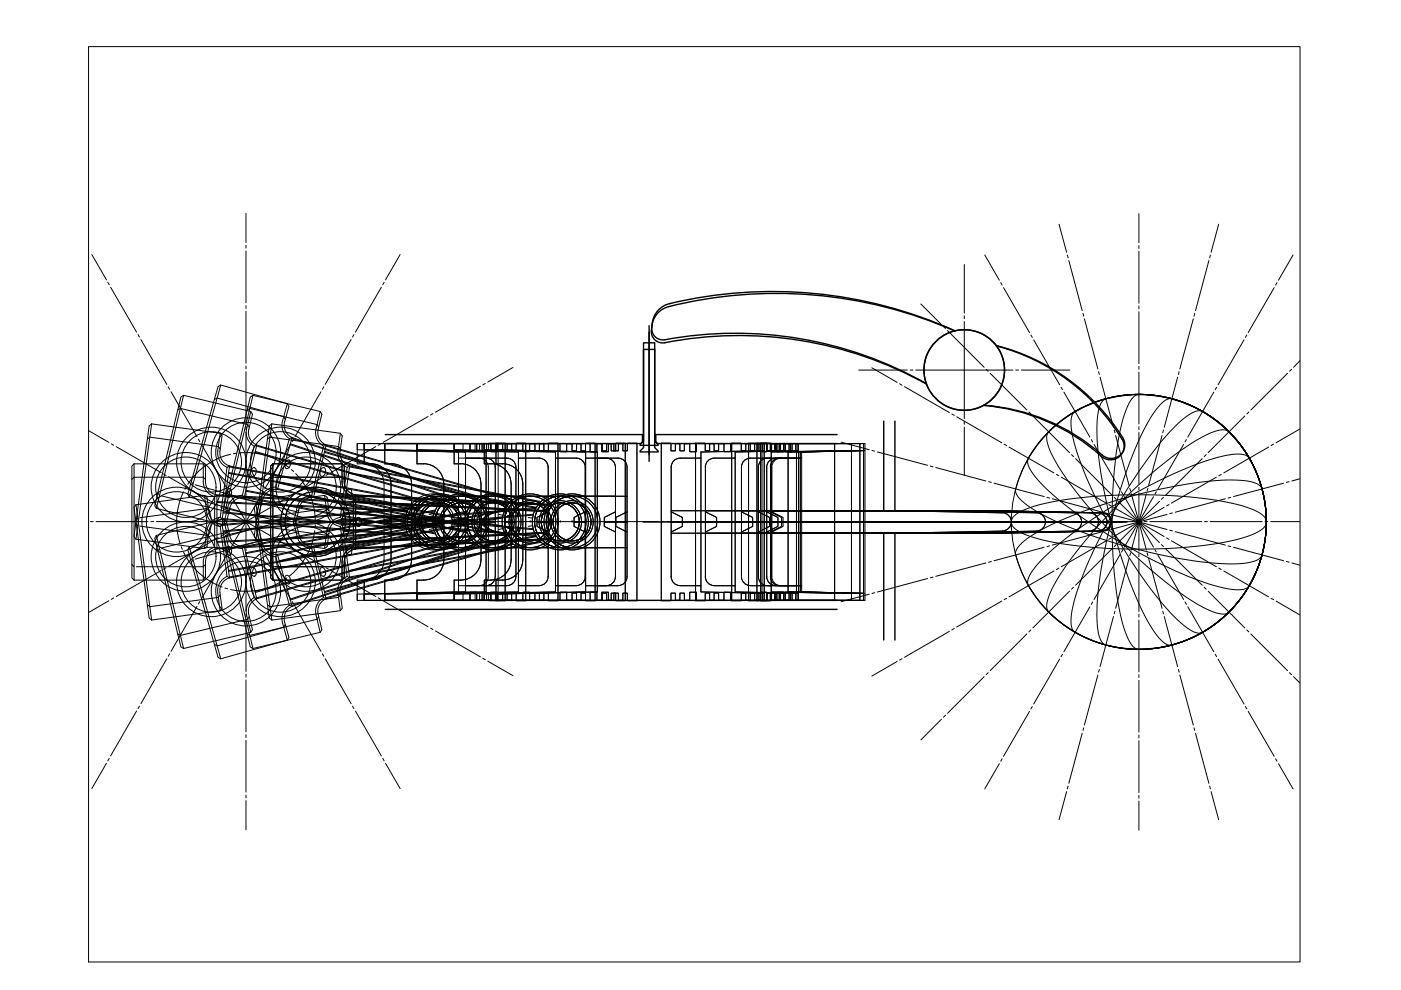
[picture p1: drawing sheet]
<svg xmlns="http://www.w3.org/2000/svg" width="297mm" height="210mm" viewBox="0 0 297 210" stroke-linecap="round" stroke-linejoin="round" font-family="sans-serif">
<!-- layer: deg000 -->
<g fill="none" stroke="#000" stroke-width=".21">
<path d="M57.8 98.3v24.7M57.8 98.3h14.7l.5 .5v2.8M57.8 98.3l-.4 .5v2.8M72.5 98.3v3.8a3.3 3.3 0 0 0 2.4 3.2M105.2 94v4.3h1.4M106.6 98.3a4.3 4.3 0 0 1 4.2 4.3M126.6 97.1v27.1M131.1 97.1a1.89 1.89 0 0 1 1.8 1.9v23.3a1.89 1.89 0 0 1-1.8 1.9M131.1 97.1h-4.5v-1.3l-21.4-.4v-1.4h22.4v1.8h1.4v-1.7h1.2v1.5h.9v-1.5h1v1.5h.9v-1.6h2v33.4h-2v-1.6h-.9v1.5h-1v-1.5h-.9v1.5h-1.2v-1.7h-1.4v1.7h-22.4v-1.3l21.4-.5v-1.3h4.5M140.2 94h2.1v1.6h.9v-1.5h.9v1.5h1v-1.5h1.1v1.7h1.5v-1.8h14.3v33.3h-14.3v-1.7h-1.5v1.7h-1.1v-1.5h-1v1.5h-.9v-1.5h-.9v1.6h-2.1zM144.2 97.1a1.89 1.89 0 0 0-1.9 1.9v23.3a1.89 1.89 0 0 0 1.9 1.9M148.6 97.1v27.1"/>
<path d="M162 95.5l-13.4 .3v1.3h-4.4M221.7 92.3a27 27 0 0 1 29.8-6.7 27 27 0 0 1 17 25.5 4.9 4.9 0 0 1-3.3 2.4 66.2 66.2 0 0 1-20 2.9 96 96 0 0 1-25.1-2.2 9.3 9.3 0 0 1-5.5-2.8l-.1-.3a26.6 26.6 0 0 1 7.2-18.8zM57.4 119.7v2.8l.4 .5M73 119.7v2.8l-.5 .5h-14.7M74.9 105.3v10.7M74.9 105.3l.5-.4v11.5l-.5-.4M74.9 116a3.3 3.3 0 0 0-2.4 3.2v3.8M75.4 106.5l40.4 2M75.4 105.2l41.1 1.9M75.4 106.3l40.5 2M75.7 109.9a.55 .55 0 0 1 .7-.1 .55 .55 0 0 1 .2 .6 .8 .8 0 0 1-.7 1.2 1.24 1.24 0 0 1-.2-1.7zM110.8 102.6v16.1a4.3 4.3 0 0 1-4.2 4.3"/>
<path d="M114.4 110.7h1M115.8 112.9l-40.4 1.9M115.9 113.1l-40.5 1.9M116.5 114.2l-41.1 2M116.7 114.4l-41 2a2.91 2.91 0 0 0-2.7 3.3l-.5 .5h-14.2M116.7 106.9l-41-1.9a2.91 2.91 0 0 1-2.7-3.4l-.5-.4h-14.7l-.4 .4v18.1l.4 .5M121.3 110.7h.1M121.3 116.1h11.6M132.9 108.5l-2.3 1.2v1h2.3h-2.3v.9l2.3 1.2M132.9 105.2h-11.6a5.5 5.5 0 0 0-5.5 5.4 5.5 5.5 0 0 0 5.5 5.5M136.3 110.7h81.4M142.3 108.5l2.4 1.2v1h-2.4h2.4v.9l-2.4 1.2"/>
<path d="M142.3 108.3h47.4l22.8 .4a1.94 1.94 0 0 1 1.9 1.9 1.94 1.94 0 0 1-1.9 2l-22.8 .5h-47.4M106.6 123h-1.4v4.3M144.2 124.2h4.4v1.3l13.4 .3"/>
<circle cx="66.9" cy="110.6" r="7.4"/>
<circle cx="66.9" cy="110.6" r="6.4"/>
<circle cx="121.3" cy="110.6" r="5.9"/>
<circle cx="121.3" cy="110.6" r="4.5"/>
<circle cx="121.3" cy="110.6" r="4"/>
<circle cx="121.3" cy="110.6" r="5.5"/>
</g>
<!-- layer: Center_L -->
<g fill="none" stroke="#000" stroke-width=".21">
<path d="M19.5 54l3.1 5.3M22.9 59.9l.3 .5M52.2 45.2v6.2M52.2 52v.6M52.2 53.2v11M81.4 59.9l-.2 .5M84.8 54l-3.1 5.3M208.8 54.1l3.1 5.3M212.2 59.9l.3 .6M224.5 47.5l1.6 6M226.3 54.1l.2 .6M226.6 55.2l2.8 10.7"/>
<path d="M241.5 45.3v6.2M241.5 52.1v.6M241.5 53.3v11M256.3 55.2l-2.8 10.7M256.6 54.1l-.1 .6M258.4 47.5l-1.6 6M270.7 59.9l-.3 .6M274.2 54.1l-3.1 5.3M23.5 60.9l5.5 9.5M29.3 71l.3 .5M29.9 72l5.5 9.5M52.2 64.8v.6"/>
<path d="M52.2 66v11M52.2 77.6v.6M52.2 78.8v11M74.4 72l-5.5 9.5M75 71l-.3 .5M80.9 60.9l-5.5 9.5M108.8 77.9l-5.4 3.1M184.8 78l5.4 3.1M195.2 64.5l4.4 4.3M200 69.2l.5 .5M200.9 70.1l7.8 7.8M209.1 78.3l.4 .4"/>
<path d="M209.9 79.1l7.8 7.8M212.8 61l5.5 9.5M218.6 71l.3 .5M219.2 72.1l5.5 9.5M229.6 66.4l.2 .6M229.9 67.6l2.9 10.6M232.9 78.8l.2 .6M233.2 80l2.9 10.6M241.5 64.9v.6M241.5 66.1v11M241.5 77.7v.6M241.5 78.9v11"/>
<path d="M249.7 80l-2.9 10.6M250 78.8l-.1 .6M253 67.6l-2.9 10.6M253.3 66.4l-.1 .6M263.8 72.1l-5.5 9.5M264.4 71l-.3 .5M270.2 61l-5.6 9.5M273 79.1l-7.8 7.8M273.8 78.3l-.4 .4M275.6 76.5l-1.3 1.4M18.8 91.3l4.3 2.5M23.6 94.1l.5 .3"/>
<path d="M24.6 94.7l9.6 5.5M35.7 82l.3 .6M36.3 83.1l5.5 9.5M42.1 93.1l.3 .5M42.7 94.1l5.5 9.6M48.9 96.3a14.7 14.7 0 0 0-9.1 6.4M50.1 96.1l-.6 .1M50.7 96a14.7 14.7 0 0 1 10.6 3.2M52.2 90.4v.6M52.2 91.6v11M61.6 94.1l-5.5 9.6M61.8 99.6l.5 .4"/>
<path d="M62.3 93.1l-.3 .5M68.1 83.1l-5.6 9.5M68.6 82l-.3 .6M79.7 94.7l-9.6 5.5M80.7 94.1l-.5 .3M90.8 88.3l-9.6 5.5M91.8 87.7l-.5 .3M101.9 81.9l-9.6 5.5M102.9 81.3l-.5 .3M178.3 93.7l6 1.7M184.9 95.5l.5 .2M186 95.8l10.7 2.9"/>
<path d="M190.7 81.4l.5 .3M191.8 82l9.5 5.5M197.2 98.8l.6 .2M198.4 99.1l10.6 2.9M201.8 87.8l.5 .3M202.8 88.4l9.6 5.5M212.9 94.2l.5 .3M213.9 94.8l9.6 5.5M218.1 87.4l.5 .4M219 88.2l7.8 7.8M225 82.1l.3 .5M225.6 83.1l5.5 9.6"/>
<path d="M227.2 96.4l.4 .4M228 97.2l7.8 7.8M231.4 93.2l.3 .5M232 94.2l5.5 9.6M236.2 91.2l.2 .6M236.5 92.3l2.9 10.7M241.5 90.5v.6M241.5 91.7v11M246.4 92.3l-2.9 10.7M246.7 91.2l-.2 .6M251 94.2l-5.6 9.6M251.5 93.2l-.3 .5"/>
<path d="M254.9 97.2l-7.8 7.8M255.7 96.4l-.4 .4M257.3 83.1l-5.5 9.6M258 82.1l-.4 .5M263.9 88.2l-7.7 7.8M264.8 87.4l-.4 .4M269 94.8l-9.5 5.5M270 94.2l-.5 .3M275.6 91l-5 2.9M19.2 110.6h.6M20.4 110.6h11M32 110.6h.6"/>
<path d="M33.2 110.6h11M34.7 100.5l.5 .3M35.7 101.1l9.6 5.5M38.4 115.9l.3 .6M38.9 104.3a14.6 14.6 0 0 0-.7 11M38.9 117.1a14.5 14.5 0 0 0 8.2 7.4M39.5 103.2l-.3 .5M44.8 110.6h.6M45.3 114.6l-9.6 5.5M45.8 106.9l.5 .3M46 110.6h16.8M46.3 114l-.5 .3"/>
<path d="M46.8 107.5l10.7 6.2M48.2 117.5l-5.5 9.5M48.5 104.2l.3 .5M48.8 116.5l-.3 .5M49.1 105.2l3.1 5.4M52.2 103.2v.6M52.2 104.4v12.4M52.2 117.4v.6M52.2 118.6v11M52.2 110.6l3 5.3M52.2 110.6l-3.1 5.3M55.2 105.2l-3 5.4"/>
<path d="M55.5 116.5l.3 .5M55.8 104.2l-.3 .5M56.1 117.5l5.5 9.5M57.5 107.5l-10.7 6.2M58 114l.5 .3M58.5 106.9l-.5 .3M59.1 114.6l9.5 5.5M62.7 100.4a14.7 14.7 0 0 1 4.2 10.3M63.4 110.6h.6M64.6 110.6h11M66.7 112.5a14.6 14.6 0 0 1-5.4 9.7M66.8 111.3v.6"/>
<path d="M68.6 101.1l-9.5 5.5M69.6 100.5l-.5 .3M76.2 110.6h.6M77.4 110.6h11M89 110.6h.6M90.2 110.6h11M101.8 110.6h.6M103 110.6h11M114.6 110.6h.6M115.8 110.6h11M127.4 110.6h.6M128.6 110.6h11"/>
<path d="M140.2 110.6h.6M141.4 110.6h11M153 110.6h.6M154.2 110.6h11M165.8 110.6h.6M167 110.6h11M178.6 110.6h.6M179.8 110.6h11M191.4 110.6h.6M192.6 110.6h11M204.2 110.6h.6M205.4 110.6h11"/>
<path d="M209 119.4l-10.6 2.8M209.6 102.1l.6 .2M210.2 119l-.6 .2M210.8 102.4l10.6 2.9M217 110.6h.6M218.2 110.6h11M221.4 116l-10.6 2.9M222 105.5l.5 .1M222.5 115.7l-.5 .2M223.1 105.7l10.6 2.9M224 100.6l.5 .3M225 101.2l9.5 5.5"/>
<path d="M229.8 110.6h.6M231 110.6h11M233.7 112.7l-10.6 2.9M234.3 108.8l.6 .1M234.5 114.7l-9.5 5.5M234.9 112.4l-.6 .2M235.1 107l.5 .3M235.5 109.1l6 1.6M235.6 114l-.5 .4M235.8 116.3l-7.8 7.8M236.1 107.6l10.7 6.1M236.2 105.5l.5 .4"/>
<path d="M236.7 115.5l-.5 .4M237.1 106.3l4.4 4.4M237.5 117.6l-5.5 9.5M237.8 104.3l.3 .5M238.1 116.5l-.3 .6M238.4 105.3l6.2 10.7M239.4 118.4l-2.9 10.6M239.5 103.5l.2 .6M239.7 117.2l-.2 .6M239.9 104.7l1.6 6M241.5 103.3v.6M241.5 104.5v12.3"/>
<path d="M241.5 117.4v.6M241.5 118.6v11M241.5 110.7l5.9 1.6M241.5 110.7l4.3 4.3M241.5 110.7l1.6 5.9M241.5 110.7l-1.6 5.9M241.5 110.7l-5.4 3M242.6 110.6h.6M243.1 104.7l-1.6 6M243.2 117.2l.2 .6M243.4 103.5l-.2 .6M243.5 118.4l2.9 10.6"/>
<path d="M243.8 110.6h11M244.6 105.3l-6.2 10.7M244.9 116.5l.3 .6M245.2 104.3l-.3 .5M245.4 117.6l5.6 9.5M245.8 106.3l-8.7 8.7M246.3 115.5l.4 .4M246.7 105.5l-.4 .4M246.8 107.6l-5.3 3.1M247.1 116.3l7.8 7.8M247.3 114l.5 .4M247.4 109.1l-11.9 3.2"/>
<path d="M247.8 107l-.5 .3M248 112.4l.6 .2M248.4 114.7l9.5 5.5M248.6 108.8l-.6 .1M249.2 112.7l10.6 2.9M255.4 110.6h.6M256.6 110.6h11M257.9 101.2l-9.5 5.5M258.9 100.6l-.5 .3M259.8 105.7l-10.6 2.9M260.4 115.7l.5 .2M260.9 105.5l-.5 .1"/>
<path d="M261.5 116l10.7 2.9M268.2 110.6h.6M269.4 110.6h6.2M272.2 102.4l-10.7 2.9M272.7 119l.6 .2M273.3 102.1l-.6 .2M273.9 119.4l1.7 .4M275.6 101.5l-1.7 .5M23.1 127.4l-4.3 2.5M24.1 126.8l-.5 .3M34.2 121l-9.6 5.5M35.2 120.4l-.5 .3"/>
<path d="M35.4 139.7l-5.5 9.5M36 138.6l-.3 .5M41.8 128.6l-5.5 9.5M42.4 127.6l-.3 .5M47.7 124.7l.6 .1M52.2 130.2v.6M52.2 131.4v11M59.8 123.2a14.5 14.5 0 0 1-10.9 1.8M60.8 122.5l-.5 .4M62 127.6l.3 .5M62.5 128.6l5.6 9.5M68.3 138.6l.3 .5"/>
<path d="M68.9 139.7l5.5 9.5M69.1 120.4l.5 .3M70.1 121l9.6 5.5M80.2 126.8l.5 .3M81.2 127.4l9.6 5.5M91.3 133.2l.5 .3M92.3 133.8l9.6 5.5M102.4 139.6l.5 .3M184.3 126l-6 1.6M185.4 125.7l-.5 .1M191.2 139.7l-.5 .3M196.7 122.7l-10.7 2.8"/>
<path d="M197.8 122.4l-.6 .1M201.3 133.9l-9.5 5.5M202.3 133.2l-.5 .4M212.4 127.4l-9.6 5.5M213.4 126.9l-.5 .2M217.7 134.4l-7.8 7.8M218.6 133.6l-.5 .4M223.5 121.1l-9.6 5.5M224.5 120.5l-.5 .3M224.7 139.7l-5.5 9.6M225.3 138.7l-.3 .5M226.8 125.3l-7.8 7.8"/>
<path d="M227.6 124.5l-.4 .4M231.1 128.7l-5.5 9.5M231.7 127.6l-.3 .5M236.1 130.7l-2.9 10.7M236.4 129.6l-.2 .6M241.5 130.2v.7M241.5 131.4v11.1M246.5 129.6l.2 .6M246.8 130.7l2.9 10.7M251.2 127.6l.3 .5M251.8 128.7l5.5 9.5M255.3 124.5l.4 .4"/>
<path d="M256.2 125.3l7.7 7.8M257.6 138.7l.4 .5M258.3 139.7l5.5 9.6M258.4 120.5l.5 .3M259.5 121.1l9.5 5.5M264.4 133.6l.4 .4M265.2 134.4l7.8 7.8M269.5 126.9l.5 .2M270.6 127.4l5 3M29 150.7l-5.5 9.6M29.6 149.7l-.3 .5M52.2 143v.6"/>
<path d="M52.2 144.2v11M52.2 155.8v.6M52.2 157v11M74.7 149.7l.3 .5M75.4 150.7l5.5 9.6M103.4 140.2l5.4 3.1M190.2 140.3l-5.4 3M199.6 152.5l-4.4 4.4M200.5 151.7l-.5 .4M208.7 143.5l-7.8 7.7M209.5 142.6l-.4 .4M218.3 150.8l-5.5 9.6"/>
<path d="M218.9 149.8l-.3 .5M229.4 155.5l-2.8 10.6M229.8 154.3l-.2 .6M232.8 143.1l-2.9 10.6M233.1 141.9l-.2 .6M241.5 143v.6M241.5 144.3v10.9M241.5 155.9v.5M241.5 157v11M249.9 141.9l.1 .6M250.1 143.1l2.9 10.6M253.2 154.3l.1 .6"/>
<path d="M253.5 155.5l2.8 10.6M264.1 149.8l.3 .5M264.6 150.8l5.6 9.6M273.4 142.6l.4 .4M274.3 143.5l1.3 1.3M22.6 161.8l-3.1 5.4M23.2 160.8l-.3 .5M52.2 168.6v.6M52.2 169.8v6.1M81.2 160.8l.2 .5M81.7 161.8l3.1 5.4M211.9 161.9l-3.1 5.4"/>
<path d="M212.5 160.9l-.3 .5M226.1 167.8l-1.6 6M226.5 166.7l-.2 .6M241.5 168.6v.6M241.5 169.8v6.2M256.5 166.7l.1 .6M256.8 167.8l1.6 6M270.4 160.9l.3 .5M271.1 161.9l3.1 5.4"/>
</g>
<!-- layer: deg030 -->
<g fill="none" stroke="#000" stroke-width=".21">
<path d="M57.6 89.9l-3.3 24.4M57.6 89.9l14.6 2 .4 .5-.4 2.8M57.6 89.9l-.5 .4-.4 2.8M71.8 94.7l-14.6-2-.5 .4-2.4 17.9 .4 .5M71.8 94.7l.4 .5-.1 .5M71.8 94.7a3.5 3.5 0 0 0 1.8 4.4M72.1 95.7a2.85 2.85 0 0 0 2.3 3.1l40.3 7.5M72.2 91.9l-.4 2.8M73.6 99.1l.5-.3-1.5 11.3-.4-.4zM74.1 99l40.5 7.5M102.7 94v4.3a4.8 4.8 0 0 1 5.1 2.1l.5 1.4 .1 .8M124.2 97.1v27.1"/>
<path d="M147.5 94h2v1.6h1v-1.5h.9v1.5h1v-1.5h1.1v1.7h1.4v-1.8h14.4v33.3h-14.4v-1.7h-1.4v1.7h-1.1v-1.5h-1v1.5h-.9v-1.5h-1v1.6h-2zM149.6 99v23.3M155.9 97.1v27.1M169.3 95.5l-13.4 .3v1.3h-4.5a1.89 1.89 0 0 0-1.9 1.9M54.3 111l-.4 2.8 .4 .5M55.1 111.5l14.1 2M69.2 113.5l.5-.4a2.88 2.88 0 0 1 3.2-3l40.8 3.6M69.2 113.5l-.4 2.8M69.7 113.1l-.3 2.8-.6 .4-14.5-2M72.2 109.7a3.6 3.6 0 0 0-3 3.8M72.6 109.9l41 3.6M72.8 108.8l40.3 3.5"/>
<path d="M72.8 108.6l40.3 3.5M73.7 103.8a.54 .54 0 0 1 .7-.1 .54 .54 0 0 1 .2 .7 .81 .81 0 0 1-.9 1 1.23 1.23 0 0 1 0-1.6zM73.9 100.4l39.8 7.3M73.9 100.2l39.9 7.4M108.4 118.7a4.3 4.3 0 0 1-4.3 4.3M108.4 102.6v16.1M112 109.7l.9 .2M118.8 110.7h.1M118.8 116.1h11.7M130.5 108.5l-2.4 1.2v1h2.4h-2.4v.9l2.4 1.2M130.5 105.2h-11.7a5.5 5.5 0 0 0-5.5 5.4 5.5 5.5 0 0 0 5.5 5.5M143.6 110.7h81.4"/>
<path d="M149.6 108.5l2.3 1.2v1h-2.3h2.3v.9l-2.3 1.2M149.6 108.3h47.4l22.8 .4a1.94 1.94 0 0 1 1.9 1.9 1.94 1.94 0 0 1-1.9 2l-22.8 .5h-47.4M215.3 103.6a27 27 0 0 1 33.3-19 27 27 0 0 1 18.9 33.4 5 5 0 0 1-3.8 1.4 70.7 70.7 0 0 1-21.6-2.7 90.8 90.8 0 0 1-22.9-8.6 8.4 8.4 0 0 1-3.9-3.8v-.6M104.1 123h-1.4v4.3M128.6 124.2a1.93 1.93 0 0 0 1.9-1.9v-23.3a1.89 1.89 0 0 0-1.9-1.9h-4.4v-1.3l-21.5-.4v-1.4h22.4v1.8h1.5v-1.7h1.1v1.5h.9v-1.5h1v1.5h.9v-1.6h2.1v33.4h-2.1v-1.6h-.9v1.5h-1v-1.5h-.9v1.5h-1.1v-1.7h-1.5v1.7h-22.4v-1.3l21.5-.5v-1.3h4.4M149.5 122.3a1.89 1.89 0 0 0 1.9 1.9M151.4 124.2h4.5v1.3l13.4 .3"/>
<circle cx="64.9" cy="103.3" r="7.4"/>
<circle cx="64.9" cy="103.3" r="6.4"/>
<circle cx="118.8" cy="110.6" r="5.9"/>
<circle cx="118.8" cy="110.6" r="4.5"/>
<circle cx="118.8" cy="110.6" r="4"/>
<circle cx="118.8" cy="110.6" r="5.5"/>
</g>
<!-- layer: deg060 -->
<g fill="none" stroke="#000" stroke-width=".21">
<path d="M53.6 83.8l-5.7 24M53.6 83.8l14.3 3.4 .3 .6-.6 2.8M53.6 83.8l-.5 .4-.7 2.8M67 90.9a3.3 3.3 0 0 0 1.6 3.7M67.2 90l.4 .6a2.9 2.9 0 0 0 1.8 3.8l39.4 11.6M67.2 90l-14.2-3.4-.6 .4-4.2 17.5 .3 .6M67.2 90l-.2 1M67.9 87.2l-.7 2.8M68.2 99.3a.53 .53 0 0 1 .7 0 .53 .53 0 0 1 .1 .7 .72 .72 0 0 1-.2 .8 .72 .72 0 0 1-.8 0 1.35 1.35 0 0 1 .2-1.5zM68.6 94.6l-2.5 10.4M68.6 94.6l.6-.2-2.7 11.1-.4-.5M68.8 95.9l38.8 11.3"/>
<path d="M68.8 95.7l38.9 11.4M69.1 94.6l39.5 11.5M96.3 94v4.3a4.8 4.8 0 0 1 5.1 2.1l.5 1.4 .1 .8M117.8 97.1v27.1M155.1 94h2.1v1.6h.9v-1.5h1v1.5h.9v-1.5h1.1v1.7h1.5v-1.8h14.4v33.3h-14.4v-1.7h-1.5v1.7h-1.1v-1.5h-.9v1.5h-1v-1.5h-.9v1.6h-2.1zM163.5 97.1v27.1M177 95.5l-13.5 .3v1.3h-4.4a1.89 1.89 0 0 0-1.9 1.9v23.3a1.89 1.89 0 0 0 1.9 1.9M218 97.1a27 27 0 0 1 37.1-9.8 27 27 0 0 1 9.6 37.1 5 5 0 0 1-4 .5 64.9 64.9 0 0 1-17.5-6.8 98.5 98.5 0 0 1-22-15.1 11.6 11.6 0 0 1-3.3-4.9l.1-1M47.9 107.8l14.2 3.5 .6-.4 .7-2.8M48.2 104.5l-.7 2.7 .4 .6M49 105.2l13.8 3.3M62.8 108.5l-.7 2.8"/>
<path d="M63 107.5l-.2 1M66.1 105a3.3 3.3 0 0 0-3.1 2.5M66.5 105.3l40.5 7.7M66.8 105.5a2.89 2.89 0 0 0-3.4 2.6l-.6 .4M66.8 105.5l40.3 7.7M66.8 104.1l39.8 7.6M66.8 103.9l39.8 7.6M102 102.6v16.1a4.3 4.3 0 0 1-4.3 4.3M105.7 109.1l1 .2M112.4 110.7h.1M112.4 116.1h11.7M124.1 108.5l-2.4 1.2v1h2.4h-2.4v.9l2.4 1.2"/>
<path d="M124.1 105.2h-11.7a5.5 5.5 0 0 0-5.4 5.4 5.5 5.5 0 0 0 5.4 5.5M151.3 110.7h81.4M157.2 108.5l2.4 1.2v1h-2.4h2.4v.9l-2.4 1.2M157.2 108.3h47.5l22.7 .4a1.94 1.94 0 0 1 1.9 1.9 1.94 1.94 0 0 1-1.9 2l-22.7 .5h-47.5M97.7 123h-1.4v4.3M122.2 124.2a1.89 1.89 0 0 0 1.9-1.9v-23.3a1.89 1.89 0 0 0-1.9-1.9h-4.4v-1.3l-21.5-.4v-1.4h22.4v1.8h1.4v-1.7h1.2v1.5h.9v-1.5h1v1.5h.9v-1.6h2.1v33.4h-2.1v-1.6h-.9v1.5h-1v-1.5h-.9v1.5h-1.2v-1.7h-1.4v1.7h-22.4v-1.3l21.5-.5v-1.3h4.4M159.1 124.2h4.4v1.3l13.5 .3"/>
<circle cx="59.5" cy="97.9" r="7.4"/>
<circle cx="59.5" cy="97.9" r="6.4"/>
<circle cx="112.4" cy="110.6" r="5.9"/>
<circle cx="112.4" cy="110.6" r="4.5"/>
<circle cx="112.4" cy="110.6" r="4"/>
<circle cx="112.4" cy="110.6" r="5.5"/>
</g>
<!-- layer: deg090 -->
<g fill="none" stroke="#000" stroke-width=".21">
<path d="M46.8 81.6l-6.7 23.8M46.8 81.6l14.1 4 .4 .6-.8 2.7M46.8 81.6l-.6 .4-.8 2.7M60.2 88.3l.3 .6a2.87 2.87 0 0 0 1.7 4l38.9 12.9M60.2 88.3l-14.2-3.9-.6 .3-4.8 17.4 .3 .6M60.2 88.3a3.5 3.5 0 0 0 1.2 4.7M60.8 97.7a.54 .54 0 0 1 .7 0 .54 .54 0 0 1 .1 .7 .68 .68 0 0 1-.3 .8 .68 .68 0 0 1-.8-.1v-.9zM60.9 85.6l-.7 2.7M61.4 93l-2.9 10.3M61.4 93l.5-.2-3.1 11-.3-.5M61.5 94.3l38.3 12.8M61.6 94.1l38.4 12.8"/>
<path d="M61.9 92.9l39 13.1M88.4 94v4.3a4.8 4.8 0 0 1 5.1 2.1l.5 1.4 .1 .8M109.9 97.1v27.1M116.2 99a1.89 1.89 0 0 0-1.9-1.9h-4.4v-1.3l-21.5-.4v-1.4h22.4v1.8h1.5v-1.7h1.1v1.5h1v-1.5h.9v1.5h1v-1.6h2v33.4h-2v-1.6h-1v1.5h-.9v-1.5h-1v1.5h-1.1v-1.7h-1.5v1.7h-22.4v-1.3l21.5-.5v-1.3h4.4M116.2 99v23.3M158.7 94h2v1.6h1v-1.5h.9v1.5h1v-1.5h1.1v1.7h1.4v-1.8h14.4v33.3h-14.4v-1.7h-1.4v1.7h-1.1v-1.5h-1v1.5h-.9v-1.5h-1v1.6h-2zM167.1 97.1v27.1M180.5 95.5l-13.4 .3v1.3h-4.4a1.89 1.89 0 0 0-1.9 1.9v23.3a1.89 1.89 0 0 0 1.9 1.9M40.1 105.4l14.2 4 .5-.4 .8-2.7M40.6 102.1l-.8 2.7 .3 .6M41.4 102.8l13.6 3.8M55 106.6l-.7 2.8"/>
<path d="M55.7 105.8l-.1 .5-.6 .3M55.7 105.8a2.85 2.85 0 0 1 3.4-2l40 9.2M58.5 103.3a3.5 3.5 0 0 0-3.5 3.3M58.9 103.6l40.1 9.2M59.2 102.4l39.5 9.1M59.3 102.3l39.4 9M94.1 102.6v16.1a4.3 4.3 0 0 1-4.3 4.3M97.9 108.8l.9 .3M104.5 110.7h.1M104.5 116.1h11.7M116.2 108.5l-2.3 1.2v1h2.3h-2.3v.9l2.3 1.2M116.2 105.2h-11.7a5.5 5.5 0 0 0-5.4 5.4 5.5 5.5 0 0 0 5.4 5.5"/>
<path d="M154.8 110.7h81.4M160.8 108.5l2.4 1.2v1h-2.4h2.4v.9l-2.4 1.2M160.8 108.3h47.4l22.8 .4a1.94 1.94 0 0 1 1.9 1.9 1.94 1.94 0 0 1-1.9 2l-22.8 .5h-47.4M89.8 123h-1.4v4.3M116.2 122.3a1.89 1.89 0 0 1-1.9 1.9M162.7 124.2h4.4v1.3l13.4 .3M260.6 129.8a27 27 0 0 0-.1-38.4 27 27 0 0 0-38.4 .4 4.8 4.8 0 0 0 .6 4 64.4 64.4 0 0 0 11.1 15.2 97.7 97.7 0 0 0 20.3 17.2 11.7 11.7 0 0 0 5.6 2l.9-.4"/>
<circle cx="52.1" cy="95.9" r="7.4"/>
<circle cx="52.1" cy="95.9" r="6.4"/>
<circle cx="104.5" cy="110.6" r="5.9"/>
<circle cx="104.5" cy="110.6" r="4.5"/>
<circle cx="104.5" cy="110.6" r="4"/>
<circle cx="104.5" cy="110.6" r="5.5"/>
</g>
<!-- layer: deg120 -->
<g fill="none" stroke="#000" stroke-width=".21">
<path d="M38.9 83.8l-5.8 24M38.9 83.8l14.3 3.4 .3 .6-.6 2.8M38.9 83.8l-.5 .4-.7 2.8M52.3 90.9a3.3 3.3 0 0 0 1.6 3.7M52.5 90l.4 .6a2.9 2.9 0 0 0 1.8 3.8l39.4 11.6M52.5 90l-14.3-3.4-.5 .4-4.2 17.5 .3 .6M52.5 90l-.2 1M53.2 87.2l-.7 2.8M53.5 99.3a.54 .54 0 0 1 .7 0 .54 .54 0 0 1 .1 .7 .73 .73 0 0 1-.2 .8 .73 .73 0 0 1-.8 0 1.35 1.35 0 0 1 .2-1.5zM53.9 94.6l.5-.2-2.6 11.1-.4-.5zM54.1 95.9l38.8 11.3M54.1 95.7l38.9 11.4"/>
<path d="M54.4 94.6l39.5 11.5M81.6 94v4.3a4.8 4.8 0 0 1 5.1 2.1l.5 1.4v.8M103.1 97.1v27.1M109.4 99a1.89 1.89 0 0 0-1.9-1.9h-4.4v-1.3l-21.5-.4v-1.4h22.4v1.8h1.5v-1.7h1.1v1.5h.9v-1.5h1v1.5h.9v-1.6h2.1v33.4h-2.1v-1.6h-.9v1.5h-1v-1.5h-.9v1.5h-1.1v-1.7h-1.5v1.7h-22.4v-1.3l21.5-.5v-1.3h4.4M109.4 99v23.3M160.5 94h2v1.6h1v-1.5h.9v1.5h1v-1.5h1.1v1.7h1.4v-1.8h14.4v33.3h-14.4v-1.7h-1.4v1.7h-1.1v-1.5h-1v1.5h-.9v-1.5h-1v1.6h-2zM168.9 97.1v27.1M182.3 95.5l-13.4 .3v1.3h-4.4a1.89 1.89 0 0 0-1.9 1.9v23.3a1.89 1.89 0 0 0 1.9 1.9M33.1 107.8l14.3 3.5 .6-.4 .6-2.8M33.5 104.5l-.7 2.7 .3 .6M34.3 105.2l13.8 3.3M48.1 108.5l.5-.4a2.89 2.89 0 0 1 3.4-2.6l40.4 7.7"/>
<path d="M48.1 108.5l-.7 2.8M51.4 105a3.5 3.5 0 0 0-3.3 3.5M51.8 105.3l40.5 7.7M52.1 104.1l39.8 7.6M52.1 103.9l39.7 7.6M87.3 102.6l-.1 16.1a4.3 4.3 0 0 1-4.2 4.3M91 109.1l.9 .2M97.7 110.7h.1M97.7 116.1h11.7M109.4 108.5l-2.4 1.2v1h2.4h-2.4v.9l2.4 1.2M109.4 105.2h-11.7a5.5 5.5 0 0 0-5.5 5.4 5.5 5.5 0 0 0 5.5 5.5M156.6 110.7h81.4"/>
<path d="M162.6 108.5l2.3 1.2v1h-2.3h2.3v.9l-2.3 1.2M162.6 108.3h47.4l22.8 .4a1.94 1.94 0 0 1 1.9 1.9 1.94 1.94 0 0 1-1.9 2l-22.8 .5h-47.4M83 123h-1.4v4.3M109.4 122.3a1.89 1.89 0 0 1-1.9 1.9M164.5 124.2h4.4v1.3l13.4 .3M255 134.1a27 27 0 0 0 9.8-37.1 27 27 0 0 0-37.1-9.6 4.7 4.7 0 0 0-.5 4 68.2 68.2 0 0 0 7.5 18.9 91.8 91.8 0 0 0 15.1 21.2 8.5 8.5 0 0 0 4.6 2.8l.6-.2"/>
<circle cx="44.8" cy="97.9" r="7.4"/>
<circle cx="44.8" cy="97.9" r="6.4"/>
<circle cx="97.7" cy="110.6" r="5.9"/>
<circle cx="97.7" cy="110.6" r="4.5"/>
<circle cx="97.7" cy="110.6" r="4"/>
<circle cx="97.7" cy="110.6" r="5.5"/>
</g>
<!-- layer: deg150 -->
<g fill="none" stroke="#000" stroke-width=".21">
<path d="M32.2 89.9l-3.4 24.4M32.2 89.9l14.5 2 .4 .5-.4 2.8M32.2 89.9l-.6 .4-.4 2.8M46.3 94.7l.4 .5a2.91 2.91 0 0 0 2.2 3.6l40.4 7.5M46.3 94.7l-14.5-2-.6 .4-2.4 17.9 .4 .5M46.3 94.7a3.5 3.5 0 0 0 1.8 4.4M46.7 91.9l-.4 2.8M48.1 99.1l.6-.3-1.6 11.3-.4-.4zM48.6 99l40.5 7.5M77.2 94v4.3h1.4M78.6 98.3a4.3 4.3 0 0 1 4.3 4.3M98.7 97.1v27.1"/>
<path d="M161.3 94h2v1.6h1v-1.5h.9v1.5h1v-1.5h1.1v1.7h1.4v-1.8h14.4v33.3h-14.4v-1.7h-1.4v1.7h-1.1v-1.5h-1v1.5h-.9v-1.5h-1v1.6h-2zM165.2 97.1a1.86 1.86 0 0 0-1.8 1.9l-.1 23.3a1.89 1.89 0 0 0 1.9 1.9M169.7 97.1v27.1M183.1 95.5l-13.4 .3v1.3h-4.5M28.8 111l-.4 2.8 .4 .5M29.7 111.5l14 2M43.7 113.5l.6-.4a2.88 2.88 0 0 1 3.1-3l40.9 3.6M43.7 113.5l-.4 2.8M44.3 113.1l-.4 2.8-.6 .4-14.5-2M46.7 109.7a3.5 3.5 0 0 0-3 3.8M47.1 109.9l41.1 3.6M47.3 108.8l40.3 3.5"/>
<path d="M47.3 108.6l40.3 3.5M48.2 103.8a.54 .54 0 0 1 .7-.1 .54 .54 0 0 1 .2 .7 .72 .72 0 0 1-.2 .8 .72 .72 0 0 1-.8 .1l-.2-.7zM48.4 100.4l39.8 7.3M48.5 100.2l39.8 7.4M82.9 102.6v16.1a4.3 4.3 0 0 1-4.3 4.3M86.5 109.7l1 .2M93.3 110.7h.1M93.3 116.1h11.7M105 108.5l-2.4 1.2v1h2.4h-2.4v.9l2.4 1.2M105 105.2h-11.7a5.5 5.5 0 0 0-5.4 5.4 5.5 5.5 0 0 0 5.4 5.5M157.4 110.7h81.4M163.4 108.5l2.3 1.2v1h-2.3h2.3v.9l-2.3 1.2"/>
<path d="M163.4 108.3h47.4l22.8 .4M233.6 108.7a1.94 1.94 0 0 1 1.9 1.9 1.94 1.94 0 0 1-1.9 2M233.6 112.6l-22.8 .5h-47.4M78.6 123h-1.4v4.3M103.1 124.2a1.93 1.93 0 0 0 1.9-1.9v-23.3a1.89 1.89 0 0 0-1.9-1.9h-4.4v-1.3l-21.5-.4v-1.4h22.5v1.8h1.4v-1.7h1.1v1.5h1v-1.5h.9v1.5h1v-1.6h2v33.4h-2v-1.6h-1v1.5h-.9v-1.5h-1v1.5h-1.1v-1.7h-1.4v1.7h-22.5v-1.3l21.5-.5v-1.3h4.4M165.2 124.2h4.5v1.3l13.4 .3M248.5 136.8a27 27 0 0 0 19-33.3 27 27 0 0 0-33.3-18.8 5 5 0 0 0-1.5 3.7 71.5 71.5 0 0 0 2.7 21.6 89.7 89.7 0 0 0 8.7 23 8.2 8.2 0 0 0 3.7 3.8h.7"/>
<circle cx="39.4" cy="103.3" r="7.4"/>
<circle cx="39.4" cy="103.3" r="6.4"/>
<circle cx="93.3" cy="110.6" r="5.9"/>
<circle cx="93.3" cy="110.6" r="4.5"/>
<circle cx="93.3" cy="110.6" r="4"/>
<circle cx="93.3" cy="110.6" r="5.5"/>
</g>
<!-- layer: deg180 -->
<g fill="none" stroke="#000" stroke-width=".21">
<path d="M28.4 98.3v24.7M28.4 98.3h14.7l.5 .5v2.8M28.4 98.3l-.4 .5v2.8M43.1 98.3v3.8a3.3 3.3 0 0 0 2.4 3.2M75.7 94v4.3h1.5M77.1 98.3a4.3 4.3 0 0 1 4.3 4.3M97.2 97.1v27.1M101.6 97.1a1.89 1.89 0 0 1 1.9 1.9M101.6 97.1h-4.4v-1.3l-21.5-.4v-1.4h22.5v1.8h1.4v-1.7h1.1v1.5h1v-1.5h.9v1.5h1v-1.6h2v33.4h-2v-1.6h-1v1.5h-.9v-1.5h-1v1.5h-1.1v-1.7h-1.4v1.7h-22.5v-1.3l21.5-.5v-1.3h4.4M103.5 99v23.3M161.6 94h2v1.6h.9v-1.5h1v1.5h1v-1.5h1.1v1.7h1.4v-1.8h14.4v33.3h-14.4v-1.7h-1.4v1.7h-1.1v-1.5h-1v1.5h-1v-1.5h-.9v1.6h-2zM163.7 99v23.3"/>
<path d="M170 97.1v27.1M183.4 95.5l-13.4 .3v1.3h-4.5a1.89 1.89 0 0 0-1.9 1.9M241.5 83.6a27 27 0 0 1 27 27 27 27 0 0 1-27 27.1M241.5 83.6a3.5 3.5 0 0 0-2.5 2.6 53.1 53.1 0 0 0-3 16.4 102.4 102.4 0 0 0 2 29.4 11.5 11.5 0 0 0 2.5 5.3l1 .4M28 119.7v2.8l.4 .5M43.6 119.7v2.8l-.5 .5h-14.7M45.5 105.3v10.7M45.5 105.3l.5-.4v11.5l-.5-.4M45.5 116a3.3 3.3 0 0 0-2.4 3.2v3.8M46 106.5l40.4 2M46 105.2l41.1 1.9M46 106.3l40.4 2"/>
<path d="M46.3 109.9a.6 .6 0 0 1 .7 0 .6 .6 0 0 1 .2 .7 .61 .61 0 0 1-.2 .8 .61 .61 0 0 1-.8-.1l-.1-.7zM81.4 102.6v16.1a4.3 4.3 0 0 1-4.3 4.3M85 110.7h.9M86.4 112.9l-40.4 1.9M86.4 113.1l-40.4 1.9M87.1 114.2l-41.1 2M87.2 114.4l-40.9 2a2.91 2.91 0 0 0-2.7 3.3l-.5 .5h-14.2M87.2 106.9l-40.9-1.9a2.91 2.91 0 0 1-2.7-3.4l-.5-.4h-14.7l-.4 .4v18.1l.4 .5M91.9 110.7h.1M91.9 116.1h11.6M103.5 108.5l-2.3 1.2v1h2.3h-2.3v.9l2.3 1.2M103.5 105.2h-11.6a5.5 5.5 0 0 0-5.5 5.4 5.5 5.5 0 0 0 5.5 5.5"/>
<path d="M157.7 110.7h81.4M163.7 108.5l2.3 1.2v1h-2.3h2.3v.9l-2.3 1.2M163.7 108.3h47.4l22.8 .4a1.94 1.94 0 0 1 1.9 1.9 1.94 1.94 0 0 1-1.9 2l-22.8 .5h-47.4M77.2 123h-1.5v4.3M103.5 122.3a1.89 1.89 0 0 1-1.9 1.9M163.6 122.3a1.89 1.89 0 0 0 1.9 1.9M165.5 124.2h4.5v1.3l13.4 .3"/>
<circle cx="37.4" cy="110.6" r="7.4"/>
<circle cx="37.4" cy="110.6" r="6.4"/>
<circle cx="91.9" cy="110.6" r="5.9"/>
<circle cx="91.9" cy="110.6" r="4.5"/>
<circle cx="91.9" cy="110.6" r="4"/>
<circle cx="91.9" cy="110.6" r="5.5"/>
</g>
<!-- layer: deg210 -->
<g fill="none" stroke="#000" stroke-width=".21">
<path d="M77.2 94v4.3h1.4M78.6 98.3a4.3 4.3 0 0 1 4.3 4.3M98.7 97.1v27.1M161.3 94h2v1.6h1v-1.5h.9v1.5h1v-1.5h1.1v1.7h1.4v-1.8h14.4v33.3h-14.4v-1.7h-1.4v1.7h-1.1v-1.5h-1v1.5h-.9v-1.5h-1v1.6h-2zM165.2 97.1a1.89 1.89 0 0 0-1.9 1.9l.1 23.3a1.86 1.86 0 0 0 1.8 1.9M169.7 97.1v27.1M183.1 95.5l-13.4 .3v1.3h-4.5M28.8 107l14.5-2 .6 .4 .4 2.9M28.8 107l-.4 .5 .4 2.9M28.8 107l3.4 24.5M29.2 109.8l-.4 .6 2.4 17.8 .6 .4 14.5-1.9M43.3 105l.4 2.8"/>
<path d="M43.7 107.8l-14 2M43.7 107.8l.2 1M43.8 108.8a3.3 3.3 0 0 0 2.9 2.8M47.1 111.2l1.6 11.3-.6-.3-1.4-10.6zM48.1 116a.73 .73 0 0 1 .8 .1 .73 .73 0 0 1 .2 .8 .58 .58 0 0 1-.5 .8 .58 .58 0 0 1-.6-.6v-.7zM82.9 102.6v16.1a4.3 4.3 0 0 1-4.3 4.3M87.5 111.5l-1 .1M87.6 109.2l-40.3 3.6M87.6 109l-40.3 3.6M88.2 107.8l-41.1 3.6M88.2 113.6l-39.8 7.4M88.3 107.6l-40.9 3.6a2.88 2.88 0 0 1-3.1-2.9l-.6-.5"/>
<path d="M88.3 113.8l-39.8 7.4M89.1 114.8l-40.5 7.5M89.3 115l-40.4 7.5M93.3 110.7h.1M93.3 116.1h11.7M105 108.5l-2.4 1.2v1h2.4h-2.4v.9l2.4 1.2M105 105.2h-11.7a5.5 5.5 0 0 0-5.4 5.4 5.5 5.5 0 0 0 5.4 5.5M157.4 110.7h81.4M163.4 108.5l2.3 1.2v1h-2.3h2.3v.9l-2.3 1.2M163.4 108.3h47.4l22.8 .4M233.6 108.7a1.94 1.94 0 0 1 1.9 1.9 1.94 1.94 0 0 1-1.9 2M233.6 112.6l-22.8 .5h-47.4"/>
<path d="M31.2 128.2l.4 2.8 .6 .5M46.3 126.7l.4 2.8M46.7 126.1l.4 2.8-.4 .6-14.5 2M48.1 122.2a3.6 3.6 0 0 0-1.8 4.5M48.9 122.5a2.93 2.93 0 0 0-2.2 3.6l-.4 .6M78.6 123h-1.4v4.3M103.1 124.2a1.93 1.93 0 0 0 1.9-1.9v-23.3a1.89 1.89 0 0 0-1.9-1.9h-4.4v-1.3l-21.5-.4v-1.4h22.5v1.8h1.4v-1.7h1.1v1.5h1v-1.5h.9v1.5h1v-1.6h2v33.4h-2v-1.6h-1v1.5h-.9v-1.5h-1v1.5h-1.1v-1.7h-1.4v1.7h-22.5v-1.3l21.5-.5v-1.3h4.4M165.2 124.2h4.5v1.3l13.4 .3M234.5 136.8a27 27 0 0 0 33.1-19.3 27 27 0 0 0-19.5-33 4.9 4.9 0 0 0-3.1 2.5 66 66 0 0 0-8 18.6 95.8 95.8 0 0 0-4.4 24.8 11.5 11.5 0 0 0 1.1 5.8l.8 .6"/>
<circle cx="39.4" cy="118" r="7.4"/>
<circle cx="39.4" cy="118" r="6.4"/>
<circle cx="93.3" cy="110.6" r="5.9"/>
<circle cx="93.3" cy="110.6" r="4.5"/>
<circle cx="93.3" cy="110.6" r="4"/>
<circle cx="93.3" cy="110.6" r="5.5"/>
</g>
<!-- layer: deg240 -->
<g fill="none" stroke="#000" stroke-width=".21">
<path d="M81.6 94v4.3a4.8 4.8 0 0 1 5.1 2.1l.5 1.4v.8M103.1 97.1v27.1M109.4 99a1.89 1.89 0 0 0-1.9-1.9h-4.4v-1.3l-21.5-.4v-1.4h22.4v1.8h1.5v-1.7h1.1v1.5h.9v-1.5h1v1.5h.9v-1.6h2.1v33.4h-2.1v-1.6h-.9v1.5h-1v-1.5h-.9v1.5h-1.1v-1.7h-1.5v1.7h-22.4v-1.3l21.5-.5v-1.3h4.4M109.4 99v23.3M160.5 94h2v1.6h1v-1.5h.9v1.5h1v-1.5h1.1v1.7h1.4v-1.8h14.4v33.3h-14.4v-1.7h-1.4v1.7h-1.1v-1.5h-1v1.5h-.9v-1.5h-1v1.6h-2zM168.9 97.1v27.1M182.3 95.5l-13.4 .3v1.3h-4.4a1.89 1.89 0 0 0-1.9 1.9v23.3a1.89 1.89 0 0 0 1.9 1.9M33.1 113.5l-.3 .6 .7 2.8M33.1 113.5l5.8 24M33.8 116.3l-.3 .6 4.2 17.5 .5 .3 14.3-3.4M47.4 110.1l.7 2.8M48.1 112.9a3.5 3.5 0 0 0 3.3 3.4"/>
<path d="M48.1 112.9l-13.8 3.3M48.6 113.2l-.6-2.8-.6-.3-14.3 3.4M51.8 115.8l2.6 11.2-.5-.3-2.5-10.4zM87.3 102.6l-.1 16.1a4.3 4.3 0 0 1-4.2 4.3M91.8 109.8l-39.7 7.6M91.9 109.6l-39.8 7.6M91.9 112.1l-.9 .2M92.3 108.3l-40.5 7.7M92.4 108.1l-40.4 7.7a2.89 2.89 0 0 1-3.4-2.6l-.5-.3M92.9 114.1l-38.8 11.3M93 114.3l-38.9 11.3M93.9 115.2l-39.5 11.6"/>
<path d="M94.1 115.4l-39.4 11.5M97.7 110.7h.1M97.7 116.1h11.7M109.4 108.5l-2.4 1.2v1h2.4h-2.4v.9l2.4 1.2M109.4 105.2h-11.7a5.5 5.5 0 0 0-5.5 5.4 5.5 5.5 0 0 0 5.5 5.5M156.6 110.7h81.4M162.6 108.5l2.3 1.2v1h-2.3h2.3v.9l-2.3 1.2M162.6 108.3h47.4l22.8 .4a1.94 1.94 0 0 1 1.9 1.9 1.94 1.94 0 0 1-1.9 2l-22.8 .5h-47.4M37.7 134.4l.7 2.8 .5 .3M52.5 131.3l.7 2.8M52.7 130.3l.2 .4-.4 .6M52.9 130.7l.6 2.8-.3 .6-14.3 3.4"/>
<path d="M53.4 120.4a1 1 0 0 1 .9 .5 1 1 0 0 1-.1 1.1 .57 .57 0 0 1-.6 .1 .57 .57 0 0 1-.4-.5 1.11 1.11 0 0 1 .2-1.2zM53.9 126.7a3.5 3.5 0 0 0-1.4 4.6M54.7 126.9a2.85 2.85 0 0 0-2 3.4M83 123h-1.4v4.3M109.4 122.3a1.89 1.89 0 0 1-1.9 1.9M164.5 124.2h4.4v1.3l13.4 .3M227.9 134.1a27 27 0 0 0 37-10 27 27 0 0 0-10.2-37 4.9 4.9 0 0 0-3.7 1.6 66.7 66.7 0 0 0-12.6 15.9 92.3 92.3 0 0 0-10.9 23.7 8.4 8.4 0 0 0 0 5.3l.4 .5"/>
<circle cx="97.7" cy="110.6" r="5.9"/>
<circle cx="97.7" cy="110.6" r="4.5"/>
<circle cx="97.7" cy="110.6" r="4"/>
<circle cx="97.7" cy="110.6" r="5.5"/>
<circle cx="44.8" cy="123.4" r="7.4"/>
<circle cx="44.8" cy="123.4" r="6.4"/>
</g>
<!-- layer: deg270 -->
<g fill="none" stroke="#000" stroke-width=".21">
<path d="M88.4 94v4.3a4.8 4.8 0 0 1 5.1 2.1l.5 1.4 .1 .8M109.9 97.1v27.1M116.2 99a1.89 1.89 0 0 0-1.9-1.9h-4.4v-1.3l-21.5-.4v-1.4h22.4v1.8h1.5v-1.7h1.1v1.5h1v-1.5h.9v1.5h1v-1.6h2v33.4h-2v-1.6h-1v1.5h-.9v-1.5h-1v1.5h-1.1v-1.7h-1.5v1.7h-22.4v-1.3l21.5-.5v-1.3h4.4M116.2 99v23.3M158.7 94h2v1.6h1v-1.5h.9v1.5h1v-1.5h1.1v1.7h1.4v-1.8h14.4v33.3h-14.4v-1.7h-1.4v1.7h-1.1v-1.5h-1v1.5h-.9v-1.5h-1v1.6h-2zM167.1 97.1v27.1M180.5 95.5l-13.4 .3v1.3h-4.4a1.89 1.89 0 0 0-1.9 1.9v23.3a1.89 1.89 0 0 0 1.9 1.9M40.1 115.9l-.3 .6 .8 2.8M40.1 115.9l6.7 23.8M40.9 118.7l-.3 .6 4.8 17.3 .6 .3 14.2-3.9M54.3 112l.7 2.7M55 114.7l-13.6 3.9"/>
<path d="M55 114.7l.3 .9M55.3 115.6a3.3 3.3 0 0 0 3.2 2.4M55.6 115l-.8-2.7-.5-.3-14.2 3.9M58.5 118l2.9 10.3M58.5 118l.3-.4 3.1 11-.5-.3M94.1 102.6v16.1a4.3 4.3 0 0 1-4.3 4.3M98.7 110l-39.4 9.1M98.7 109.8l-39.5 9.1M98.8 112.3l-.9 .2M99 108.5l-40.1 9.3M99.1 108.3l-40 9.2a2.91 2.91 0 0 1-3.5-2.5l-.6-.3M99.8 114.3l-38.3 12.7"/>
<path d="M100 114.4l-38.4 12.8M100.9 115.4l-39 13M101.1 115.5l-38.9 13a2.89 2.89 0 0 0-1.7 3.9l-.3 .6M104.5 110.7h.1M104.5 116.1h11.7M116.2 108.5l-2.3 1.2v1h2.3h-2.3v.9l2.3 1.2M116.2 105.2h-11.7a5.5 5.5 0 0 0-5.4 5.4 5.5 5.5 0 0 0 5.4 5.5M154.8 110.7h81.4M160.8 108.5l2.4 1.2v1h-2.4h2.4v.9l-2.4 1.2M160.8 108.3h47.4l22.8 .4a1.94 1.94 0 0 1 1.9 1.9 1.94 1.94 0 0 1-1.9 2l-22.8 .5h-47.4M45.4 136.6l.8 2.8 .6 .3M60.2 133l.7 2.7"/>
<path d="M60.5 132.4l.8 2.7-.4 .6-14.1 4M60.6 122a.99 .99 0 0 1 .9 .5 .99 .99 0 0 1 0 1.1 .55 .55 0 0 1-.6 .2 .55 .55 0 0 1-.4-.5 1.13 1.13 0 0 1 .1-1.3zM61.4 128.3a3.6 3.6 0 0 0-1.2 4.7M89.8 123h-1.4v4.3M116.2 122.3a1.89 1.89 0 0 1-1.9 1.9M162.7 124.2h4.4v1.3l13.4 .3M222.3 129.8a27 27 0 0 0 38.4-.1 27 27 0 0 0-.4-38.3 4.8 4.8 0 0 0-3.9 .5 71 71 0 0 0-17.4 13.2 89.2 89.2 0 0 0-15.5 19 8.4 8.4 0 0 0-1.5 5.1l.3 .6"/>
<circle cx="104.5" cy="110.6" r="5.9"/>
<circle cx="104.5" cy="110.6" r="4.5"/>
<circle cx="104.5" cy="110.6" r="4"/>
<circle cx="104.5" cy="110.6" r="5.5"/>
<circle cx="52.1" cy="125.4" r="7.4"/>
<circle cx="52.1" cy="125.4" r="6.4"/>
</g>
<!-- layer: deg300 -->
<g fill="none" stroke="#000" stroke-width=".21">
<path d="M96.3 94v4.3a4.8 4.8 0 0 1 5.1 2.1l.5 1.4 .1 .8M117.8 97.1v27.1M155.1 94h2.1v1.6h.9v-1.5h1v1.5h.9v-1.5h1.1v1.7h1.5v-1.8h14.4v33.3h-14.4v-1.7h-1.5v1.7h-1.1v-1.5h-.9v1.5h-1v-1.5h-.9v1.6h-2.1zM163.5 97.1v27.1M177 95.5l-13.5 .3v1.3h-4.4a1.89 1.89 0 0 0-1.9 1.9v23.3a1.89 1.89 0 0 0 1.9 1.9M264.9 97.1a27 27 0 0 1-10 37 27 27 0 0 1-37-10.2 5 5 0 0 1 1.6-3.7 72.8 72.8 0 0 1 17.2-13.3 89.3 89.3 0 0 1 22.4-10.1 8.4 8.4 0 0 1 5.3-.1l.5 .4M47.9 113.5l-.4 .6 .7 2.8M47.9 113.5l5.7 24M48.5 116.3l-.3 .6 4.2 17.5 .6 .3 14.2-3.4M62.1 110.1l.7 2.8M62.8 112.9l.6 .3a2.89 2.89 0 0 0 3.4 2.6M62.8 112.9l-13.8 3.3"/>
<path d="M62.8 112.9l.2 .9M63 113.8a3.3 3.3 0 0 0 3.1 2.5M63.4 113.2l-.7-2.8-.6-.3-14.2 3.4M66.1 116.3l2.5 10.4M66.1 116.3l.4-.5 2.7 11.2-.6-.3M102 102.6v16.1a4.3 4.3 0 0 1-4.3 4.3M106.6 109.8l-39.8 7.6M106.6 109.6l-39.8 7.6M106.7 112.1l-1 .2M107 108.3l-40.5 7.7M107.1 108.1l-40.3 7.7M107.6 114.1l-38.8 11.3"/>
<path d="M107.7 114.3l-38.9 11.3M108.6 115.2l-39.5 11.6M108.8 115.4l-39.4 11.5M112.4 110.7h.1M112.4 116.1h11.7M124.1 108.5l-2.4 1.2v1h2.4h-2.4v.9l2.4 1.2M124.1 105.2h-11.7a5.5 5.5 0 0 0-5.4 5.4 5.5 5.5 0 0 0 5.4 5.5M151.3 110.7h81.4M157.2 108.5l2.4 1.2v1h-2.4h2.4v.9l-2.4 1.2M157.2 108.3h47.5l22.7 .4a1.94 1.94 0 0 1 1.9 1.9 1.94 1.94 0 0 1-1.9 2l-22.7 .5h-47.5M52.4 134.4l.7 2.8 .5 .3M67.2 131.3l.7 2.8"/>
<path d="M67.5 130.3l.1 .4-.4 .6M67.6 130.7l.6 2.8-.3 .6-14.3 3.4M68.1 120.4a.98 .98 0 0 1 .9 .5 .98 .98 0 0 1-.1 1.1 .55 .55 0 0 1-.6 .1 .55 .55 0 0 1-.4-.5 1.11 1.11 0 0 1 .2-1.2zM68.6 126.7a3.5 3.5 0 0 0-1.4 4.6M69.4 126.9a2.85 2.85 0 0 0-1.9 3.4M97.7 123h-1.4v4.3M122.2 124.2a1.89 1.89 0 0 0 1.9-1.9v-23.3a1.89 1.89 0 0 0-1.9-1.9h-4.4v-1.3l-21.5-.4v-1.4h22.4v1.8h1.4v-1.7h1.2v1.5h.9v-1.5h1v1.5h.9v-1.6h2.1v33.4h-2.1v-1.6h-.9v1.5h-1v-1.5h-.9v1.5h-1.2v-1.7h-1.4v1.7h-22.4v-1.3l21.5-.5v-1.3h4.4M159.1 124.2h4.4v1.3l13.5 .3"/>
<circle cx="112.4" cy="110.6" r="5.9"/>
<circle cx="112.4" cy="110.6" r="4.5"/>
<circle cx="112.4" cy="110.6" r="4"/>
<circle cx="112.4" cy="110.6" r="5.5"/>
<circle cx="59.5" cy="123.4" r="7.4"/>
<circle cx="59.5" cy="123.4" r="6.4"/>
</g>
<!-- layer: deg330 -->
<g fill="none" stroke="#000" stroke-width=".21">
<path d="M102.7 94v4.3a4.8 4.8 0 0 1 5.1 2.1l.5 1.4 .1 .8M124.2 97.1v27.1M147.5 94h2v1.6h1v-1.5h.9v1.5h1v-1.5h1.1v1.7h1.4v-1.8h14.4v33.3h-14.4v-1.7h-1.4v1.7h-1.1v-1.5h-1v1.5h-.9v-1.5h-1v1.6h-2zM149.6 99v23.3M155.9 97.1v27.1M169.3 95.5l-13.4 .3v1.3h-4.5a1.89 1.89 0 0 0-1.9 1.9M54.3 107l14.5-2 .6 .4 .3 2.9M54.3 107l-.4 .5 .4 2.9M54.3 107l3.3 24.5M54.7 109.8l-.4 .6 2.4 17.8 .5 .4 14.6-1.9M68.8 105l.4 2.8M69.2 107.8l-14.1 2"/>
<path d="M69.2 107.8l.1 1M69.3 108.8a3.3 3.3 0 0 0 2.9 2.8M72.6 111.2l1.5 11.3-.5-.3-1.4-10.6zM73.6 116a.72 .72 0 0 1 .8 .1 .72 .72 0 0 1 .2 .8 .57 .57 0 0 1-.5 .8 .57 .57 0 0 1-.6-.6l-.1-.7zM108.4 118.7a4.3 4.3 0 0 1-4.3 4.3M108.4 102.6v16.1M112.9 111.5l-.9 .1M113.1 109.2l-40.3 3.6M113.1 109l-40.3 3.6M113.6 107.8l-41 3.6M113.7 113.6l-39.8 7.4M113.7 107.6l-40.8 3.6a2.88 2.88 0 0 1-3.2-2.9l-.5-.5"/>
<path d="M113.8 113.8l-39.9 7.4M114.6 114.8l-40.5 7.5M114.7 115l-40.3 7.5M118.8 110.7h.1M118.8 116.1h11.7M130.5 108.5l-2.4 1.2v1h2.4h-2.4v.9l2.4 1.2M130.5 105.2h-11.7a5.5 5.5 0 0 0-5.5 5.4 5.5 5.5 0 0 0 5.5 5.5M143.6 110.7h81.4M149.6 108.5l2.3 1.2v1h-2.3h2.3v.9l-2.3 1.2M149.6 108.3h47.4l22.8 .4a1.94 1.94 0 0 1 1.9 1.9 1.94 1.94 0 0 1-1.9 2l-22.8 .5h-47.4M267.6 103.6a27 27 0 0 1-19.1 33.2 27 27 0 0 1-33.2-19.2M267.6 103.7a3.5 3.5 0 0 0-3.1-1.7 58.8 58.8 0 0 0-18.1 1.6 101.1 101.1 0 0 0-26.5 9.2 11.1 11.1 0 0 0-4.4 3.9l-.2 1"/>
<path d="M56.7 128.2l.4 2.8 .5 .5M71.8 126.7l.4 2.8M72.1 125.6l.1 .5-.4 .6M72.2 126.1l.4 2.8-.4 .6-14.6 2M73.6 122.2a3.5 3.5 0 0 0-1.8 4.5M74.4 122.5a2.85 2.85 0 0 0-2.3 3.1M104.1 123h-1.4v4.3M128.6 124.2a1.93 1.93 0 0 0 1.9-1.9v-23.3a1.89 1.89 0 0 0-1.9-1.9h-4.4v-1.3l-21.5-.4v-1.4h22.4v1.8h1.5v-1.7h1.1v1.5h.9v-1.5h1v1.5h.9v-1.6h2.1v33.4h-2.1v-1.6h-.9v1.5h-1v-1.5h-.9v1.5h-1.1v-1.7h-1.5v1.7h-22.4v-1.3l21.5-.5v-1.3h4.4M149.5 122.3a1.89 1.89 0 0 0 1.9 1.9M151.4 124.2h4.5v1.3l13.4 .3"/>
<circle cx="64.9" cy="118" r="7.4"/>
<circle cx="64.9" cy="118" r="6.4"/>
<circle cx="118.8" cy="110.6" r="5.9"/>
<circle cx="118.8" cy="110.6" r="4.5"/>
<circle cx="118.8" cy="110.6" r="4"/>
<circle cx="118.8" cy="110.6" r="5.5"/>
</g>
<!-- layer: deg360 -->
<g fill="none" stroke="#000" stroke-width=".21">
<path d="M57.8 98.3h14.7l.5 .5v2.8M57.8 98.3l-.4 .5v2.8M57.8 98.3v24.7M72.5 98.3v3.8a3.3 3.3 0 0 0 2.4 3.2M105.2 94v4.3h1.4M106.6 98.3a4.3 4.3 0 0 1 4.2 4.3M126.6 97.1v27.1M131.1 97.1a1.89 1.89 0 0 1 1.8 1.9v23.3a1.89 1.89 0 0 1-1.8 1.9M131.1 97.1h-4.5v-1.3l-21.4-.4v-1.4h22.4v1.8h1.4v-1.7h1.2v1.5h.9v-1.5h1v1.5h.9v-1.6h2v33.4h-2v-1.6h-.9v1.5h-1v-1.5h-.9v1.5h-1.2v-1.7h-1.4v1.7h-22.4v-1.3l21.4-.5v-1.3h4.5M140.2 94h2.1v1.6h.9v-1.5h.9v1.5h1v-1.5h1.1v1.7h1.5v-1.8h14.3v33.3h-14.3v-1.7h-1.5v1.7h-1.1v-1.5h-1v1.5h-.9v-1.5h-.9v1.6h-2.1zM144.2 97.1a1.89 1.89 0 0 0-1.9 1.9v23.3a1.89 1.89 0 0 0 1.9 1.9M148.6 97.1v27.1"/>
<path d="M162 95.5l-13.4 .3v1.3h-4.4M57.4 119.7v2.8l.4 .5M57.8 101.2l-.4 .4v18.1l.4 .5h14.7l.5-.5a2.91 2.91 0 0 1 2.7-3.3l41-2M58.3 101.2h14.2l.5 .4a2.91 2.91 0 0 0 2.7 3.4l41 1.9M73 119.7v2.8l-.5 .5h-14.7M74.9 105.3v10.7M74.9 105.3l.5-.4v11.5l-.5-.4M74.9 116a3.3 3.3 0 0 0-2.4 3.2v3.8M75.4 105.2l41.1 1.9M75.4 106.5l40.4 2M75.4 106.3l40.5 2M75.8 109.8a.61 .61 0 0 1 .6 .1 .61 .61 0 0 1 .2 .6 .73 .73 0 0 1-.8 1 1.31 1.31 0 0 1 0-1.7z"/>
<path d="M110.8 102.6v16.1a4.3 4.3 0 0 1-4.2 4.3M114.4 110.7h1M115.8 112.9l-40.4 1.9M115.9 113.1l-40.5 1.9M116.5 114.2l-41.1 2M121.3 110.7h.1M121.3 116.1h11.6M132.9 108.5l-2.3 1.2v1h2.3h-2.3v.9l2.3 1.2M132.9 105.2h-11.6a5.5 5.5 0 0 0-5.5 5.4 5.5 5.5 0 0 0 5.5 5.5M136.3 110.7h81.4M142.3 108.5l2.4 1.2v1h-2.4h2.4v.9l-2.4 1.2M142.3 108.3h47.4l22.8 .4a1.94 1.94 0 0 1 1.9 1.9 1.94 1.94 0 0 1-1.9 2l-22.8 .5h-47.4"/>
<path d="M214.4 110.6a27 27 0 0 0 27.1 27 27 27 0 0 0 27-27M214.4 110.6a3.5 3.5 0 0 1 2.6-2.4 57.1 57.1 0 0 1 17.8-3.1 101.7 101.7 0 0 1 28 2 11.8 11.8 0 0 1 5.3 2.5l.4 1M106.6 123h-1.4v4.3M144.2 124.2h4.4v1.3l13.4 .3"/>
<circle cx="66.9" cy="110.6" r="7.4"/>
<circle cx="66.9" cy="110.6" r="6.4"/>
<circle cx="121.3" cy="110.6" r="5.9"/>
<circle cx="121.3" cy="110.6" r="4.5"/>
<circle cx="121.3" cy="110.6" r="4"/>
<circle cx="121.3" cy="110.6" r="5.5"/>
</g>
<!-- layer: BODY OUTER -->
<path d="M136.2 92.1v1.6M139 92.1v1.6M187.4 89.3v19M189.7 89.3v19M187.4 113.1v22.6M189.7 113.1v22.6" fill="none" stroke="#000" stroke-width=".3"/>
<!-- layer: Body_Outer -->
<path d="M81.7 92.1h54.7M136.2 93.7l-.3 .3h-54.2M138.8 92.1h38.7M139 93.7l.3 .3h38.2M81.7 127.3h95.8M81.7 129.2h95.8" fill="none" stroke="#000" stroke-width=".3"/>
<!-- layer: LArm Center -->
<path d="M204.4 56.1v10.3M182.1 78.5h10.3M193 78.5h.6M194.2 78.5h20.5M204.4 67v.6M204.4 68.2v20.6M215.3 78.5h.6M216.6 78.5h10.2M204.4 89.4v.6M204.4 90.6v10.2" fill="none" stroke="#000" stroke-width=".21"/>
<!-- layer: LArm BODY OUTER -->
<g fill="none" stroke="#000" stroke-width=".3">
<path d="M136.4 72.7h2.4v20.8l.7 .7v.2h-3.8v-.2l.7-.7zM137.6 69v27.4M141.9 64.4a94 94 0 0 1 60.6 5.7M141.9 64.4a5 5 0 0 0-3.5 6.3 2.38 2.38 0 0 0 2.6 1.3 81.9 81.9 0 0 1 55.4 9.4M211.3 73.3a44.3 44.3 0 0 1 26.9 20.4 2.88 2.88 0 0 1-1.2 3.3 2.88 2.88 0 0 1-3.5-.2M208.5 86a42.5 42.5 0 0 1 25 10.8"/>
<circle cx="204.4" cy="78.5" r="8.5"/>
</g>
<!-- layer: Lopen OUTER -->
<g fill="none" stroke="#000" stroke-width=".3">
<path d="M136.4 74.1h2.4v20.8l.7 .7v.2h-3.8v-.2l.7-.7zM137.6 70.4v27.4M138.2 69.1a2.56 2.56 0 0 0 2.3 3.6 82.3 82.3 0 0 1 55.9 8.7M141.8 65a4.8 4.8 0 0 0-3.6 4.1M141.8 65a94 94 0 0 1 60.6 5.2M211.2 73.3a44.2 44.2 0 0 1 27.1 20 2.88 2.88 0 0 1-1.1 3.4 2.88 2.88 0 0 1-3.5-.2 42.5 42.5 0 0 0-25.1-10.6"/>
<circle cx="204.4" cy="78.5" r="8.5"/>
</g>
<!-- layer: 0 -->
<path d="M18.8 9.9h256.8v194.1h-256.8z" fill="none" stroke="#000" stroke-width=".21"/>
</svg>
